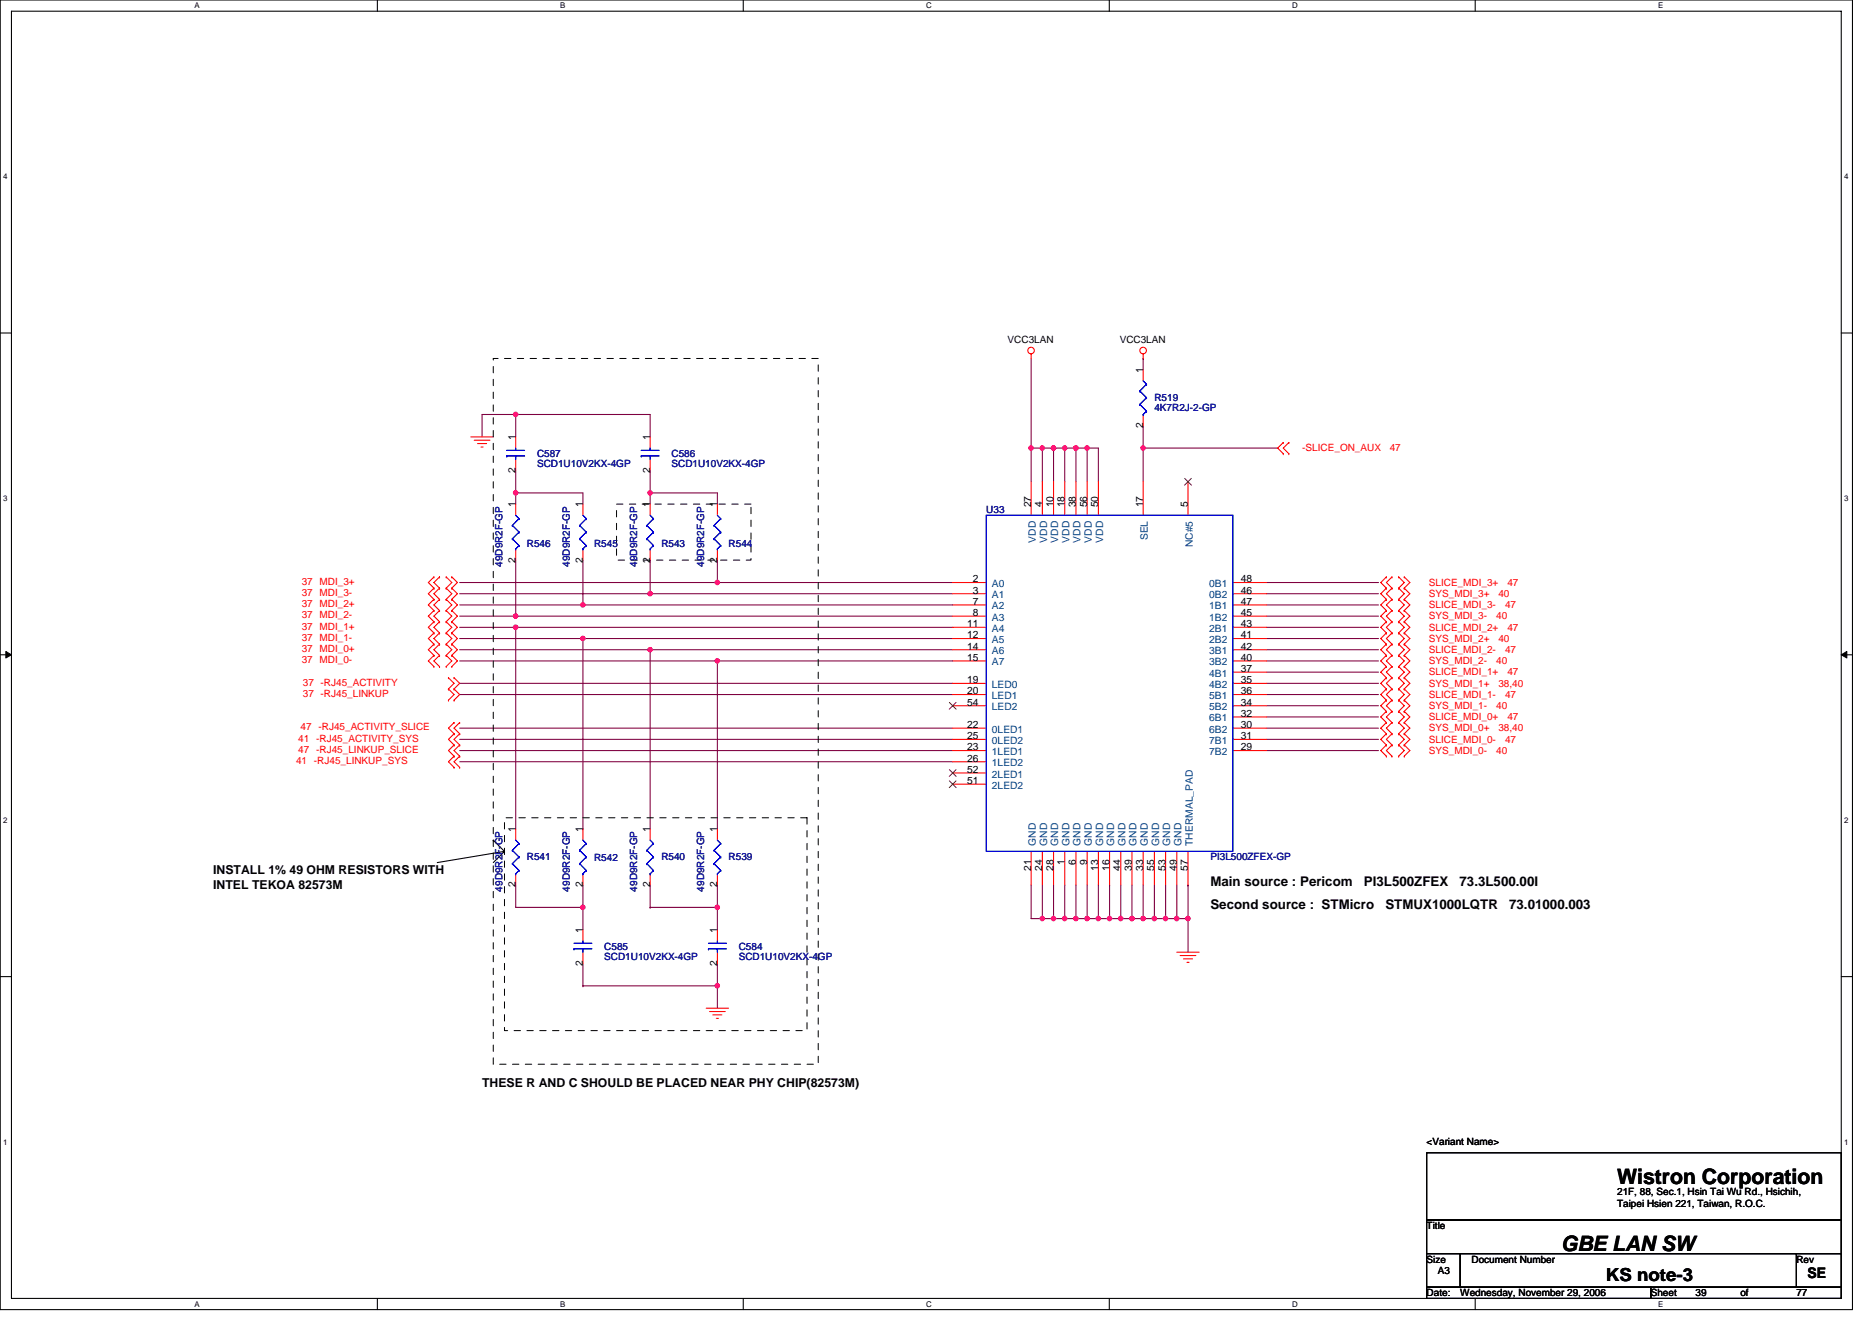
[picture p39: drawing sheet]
<svg xmlns="http://www.w3.org/2000/svg" width="297mm" height="210mm" viewBox="0 0 297 210" stroke-linecap="round" stroke-linejoin="round" font-family="sans-serif">
<defs><g id="words">
<g font-size="3.4">
<text x="256.6" y="187.9">Wistron Corporation</text>
<text x="247.7" y="198.5">GBE LAN SW</text>
</g>
<text font-size="2.8" x="254.8" y="203.4">KS note-3</text>
<text font-size="2.3" x="286.8" y="202.9">SE</text>
<g font-size="2.1">
<text x="192.1" y="140.7">Main source : Pericom</text>
<text x="216.4" y="140.7">PI3L500ZFEX</text>
<text x="231.6" y="140.7">73.3L500.00I</text>
<text x="192.1" y="144.2">Second source : STMicro</text>
<text x="219.8" y="144.2">STMUX1000LQTR</text>
<text x="239.5" y="144.2">73.01000.003</text>
</g>
<g font-size="1.9">
<text x="33.8" y="138.7">INSTALL 1% 49 OHM RESISTORS WITH</text>
<text x="33.8" y="141.1">INTEL TEKOA 82573M</text>
<text x="76.5" y="172.5">THESE R AND C SHOULD BE PLACED NEAR PHY CHIP(82573M)</text>
</g>
<g font-size="1.6">
<text x="159.9" y="54.4">VCC3LAN</text>
<text x="177.7" y="54.4">VCC3LAN</text>
<text x="181.4" y="59.2" transform="rotate(-90 181.4 59.2)">1</text>
<text x="81.8" y="69.9" transform="rotate(-90 81.8 69.9)">1</text>
<text x="103.1" y="69.9" transform="rotate(-90 103.1 69.9)">1</text>
<text x="181.4" y="67.9" transform="rotate(-90 181.4 67.9)">2</text>
<text x="81.8" y="75.1" transform="rotate(-90 81.8 75.1)">2</text>
<text x="103.1" y="75.1" transform="rotate(-90 103.1 75.1)">2</text>
<text x="81.8" y="80.5" transform="rotate(-90 81.8 80.5)">1</text>
<text x="92.5" y="80.5" transform="rotate(-90 92.5 80.5)">1</text>
<text x="103.1" y="80.5" transform="rotate(-90 103.1 80.5)">1</text>
<text x="113.8" y="80.5" transform="rotate(-90 113.8 80.5)">1</text>
<text x="163.6" y="80.5" transform="rotate(-90 163.6 80.5)">27</text>
<text x="165.4" y="80.5" transform="rotate(-90 165.4 80.5)">4</text>
<text x="167.1" y="80.5" transform="rotate(-90 167.1 80.5)">10</text>
<text x="168.9" y="80.5" transform="rotate(-90 168.9 80.5)">18</text>
<text x="170.7" y="80.5" transform="rotate(-90 170.7 80.5)">38</text>
<text x="172.5" y="80.5" transform="rotate(-90 172.5 80.5)">56</text>
<text x="174.3" y="80.5" transform="rotate(-90 174.3 80.5)">50</text>
<text x="181.4" y="80.5" transform="rotate(-90 181.4 80.5)">17</text>
<text x="188.5" y="80.5" transform="rotate(-90 188.5 80.5)">5</text>
<text x="81.8" y="89.3" transform="rotate(-90 81.8 89.3)">2</text>
<text x="92.5" y="89.3" transform="rotate(-90 92.5 89.3)">2</text>
<text x="103.1" y="89.3" transform="rotate(-90 103.1 89.3)">2</text>
<text x="113.8" y="89.3" transform="rotate(-90 113.8 89.3)">2</text>
<text x="154.4" y="92.4">2</text>
<text x="154.4" y="94.2">3</text>
<text x="154.4" y="96">7</text>
<text x="196.9" y="96">47</text>
<text x="196.9" y="92.4">48</text>
<text x="196.9" y="94.2">46</text>
<text x="153.5" y="99.5">11</text>
<text x="153.5" y="101.3">12</text>
<text x="154.4" y="97.8">8</text>
<text x="196.9" y="97.8">45</text>
<text x="196.9" y="99.5">43</text>
<text x="196.9" y="101.3">41</text>
<text x="153.5" y="103.1">14</text>
<text x="153.5" y="104.9">15</text>
<text x="196.9" y="103.1">42</text>
<text x="196.9" y="104.9">40</text>
<text x="196.9" y="106.7">37</text>
<text x="153.5" y="108.4">19</text>
<text x="153.5" y="110.2">20</text>
<text x="153.5" y="112">54</text>
<text x="196.9" y="110.2">36</text>
<text x="196.9" y="108.4">35</text>
<text x="196.9" y="112">34</text>
<text x="196.9" y="113.8">32</text>
<text x="153.5" y="115.5">22</text>
<text x="153.5" y="119.1">23</text>
<text x="153.5" y="117.3">25</text>
<text x="196.9" y="117.3">31</text>
<text x="196.9" y="115.5">30</text>
<text x="196.9" y="119.1">29</text>
<text x="153.5" y="120.9">26</text>
<text x="153.5" y="122.7">52</text>
<text x="153.5" y="124.4">51</text>
<text x="81.8" y="132.1" transform="rotate(-90 81.8 132.1)">1</text>
<text x="92.5" y="132.1" transform="rotate(-90 92.5 132.1)">1</text>
<text x="103.1" y="132.1" transform="rotate(-90 103.1 132.1)">1</text>
<text x="113.8" y="132.1" transform="rotate(-90 113.8 132.1)">1</text>
<text x="168.9" y="137.3" transform="rotate(-90 168.9 137.3)">1</text>
<text x="170.7" y="137.3" transform="rotate(-90 170.7 137.3)">6</text>
<text x="172.5" y="137.3" transform="rotate(-90 172.5 137.3)">9</text>
<text x="81.8" y="140.8" transform="rotate(-90 81.8 140.8)">2</text>
<text x="92.5" y="140.8" transform="rotate(-90 92.5 140.8)">2</text>
<text x="103.1" y="140.8" transform="rotate(-90 103.1 140.8)">2</text>
<text x="113.8" y="140.8" transform="rotate(-90 113.8 140.8)">2</text>
<text x="163.6" y="138.2" transform="rotate(-90 163.6 138.2)">21</text>
<text x="165.4" y="138.2" transform="rotate(-90 165.4 138.2)">24</text>
<text x="167.1" y="138.2" transform="rotate(-90 167.1 138.2)">28</text>
<text x="174.3" y="138.2" transform="rotate(-90 174.3 138.2)">13</text>
<text x="176" y="138.2" transform="rotate(-90 176 138.2)">16</text>
<text x="177.8" y="138.2" transform="rotate(-90 177.8 138.2)">44</text>
<text x="179.6" y="138.2" transform="rotate(-90 179.6 138.2)">39</text>
<text x="181.4" y="138.2" transform="rotate(-90 181.4 138.2)">33</text>
<text x="183.2" y="138.2" transform="rotate(-90 183.2 138.2)">55</text>
<text x="184.9" y="138.2" transform="rotate(-90 184.9 138.2)">53</text>
<text x="186.7" y="138.2" transform="rotate(-90 186.7 138.2)">49</text>
<text x="188.5" y="138.2" transform="rotate(-90 188.5 138.2)">57</text>
<text x="92.5" y="148.1" transform="rotate(-90 92.5 148.1)">1</text>
<text x="113.8" y="148.1" transform="rotate(-90 113.8 148.1)">1</text>
<text x="92.5" y="153.3" transform="rotate(-90 92.5 153.3)">2</text>
<text x="113.8" y="153.3" transform="rotate(-90 113.8 153.3)">2</text>
<text x="226.4" y="181.7">&lt;Variant Name&gt;</text>
<text x="256.6" y="189.7">21F, 88, Sec.1, Hsin Tai Wu Rd., Hsichih,</text>
<text x="256.6" y="191.5">Taipei Hsien 221, Taiwan, R.O.C.</text>
<text x="226.4" y="195.1">Title</text>
<text x="226.4" y="200.4">Size</text>
<text x="228.2" y="202.2">A3</text>
<text x="233.5" y="200.4">Document Number</text>
<text x="285" y="200.4">Rev</text>
<text x="226.4" y="205.7">Date:</text>
<text x="231.7" y="205.7">Wednesday, November 29, 2006</text>
<text x="261.9" y="205.7">Sheet</text>
<text x="269" y="205.7">39</text>
<text x="276.2" y="205.7">of</text>
<text x="285" y="205.7">77</text>
</g>
<g font-size="1.6" fill="#000080">
<text x="183.2" y="63.6">R519</text>
<text x="183.2" y="65.3">4K7R2J-2-GP</text>
<text x="85.2" y="72.5">C587</text>
<text x="85.2" y="74.1">SCD1U10V2KX-4GP</text>
<text x="106.5" y="72.5">C586</text>
<text x="106.5" y="74.1">SCD1U10V2KX-4GP</text>
<text x="156.5" y="81.4">U33</text>
<text x="79.8" y="90" transform="rotate(-90 79.8 90)">49D9R2F-GP</text>
<text x="83.6" y="86.8">R546</text>
<text x="90.4" y="90" transform="rotate(-90 90.4 90)">49D9R2F-GP</text>
<text x="94.3" y="86.8">R545</text>
<text x="101.1" y="90" transform="rotate(-90 101.1 90)">49D9R2F-GP</text>
<text x="104.9" y="86.8">R543</text>
<text x="111.8" y="90" transform="rotate(-90 111.8 90)">49D9R2F-GP</text>
<text x="115.6" y="86.8">R544</text>
<text x="83.6" y="136.5">R541</text>
<text x="94.3" y="136.7">R542</text>
<text x="104.9" y="136.5">R540</text>
<text x="115.6" y="136.5">R539</text>
<text x="192.1" y="136.5">PI3L500ZFEX-GP</text>
<text x="79.8" y="141.5" transform="rotate(-90 79.8 141.5)">49D9R2F-GP</text>
<text x="90.4" y="141.5" transform="rotate(-90 90.4 141.5)">49D9R2F-GP</text>
<text x="101.1" y="141.5" transform="rotate(-90 101.1 141.5)">49D9R2F-GP</text>
<text x="111.8" y="141.5" transform="rotate(-90 111.8 141.5)">49D9R2F-GP</text>
<text x="95.9" y="150.8">C585</text>
<text x="95.9" y="152.4">SCD1U10V2KX-4GP</text>
<text x="117.2" y="150.8">C584</text>
<text x="117.2" y="152.4">SCD1U10V2KX-4GP</text>
</g>
<g font-size="1.6" fill="#f00">
<text x="206.6" y="71.6">-SLICE_ON_AUX</text>
<text x="220.5" y="71.6">47</text>
<text x="47.9" y="92.8">37 MDI_3+</text>
<text x="47.9" y="94.6">37 MDI_3-</text>
<text x="226.7" y="94.8">SYS_MDI_3+</text>
<text x="226.7" y="93">SLICE_MDI_3+</text>
<text x="237.8" y="94.8">40</text>
<text x="239.2" y="93">47</text>
<text x="47.9" y="99.9">37 MDI_1+</text>
<text x="47.9" y="101.7">37 MDI_1-</text>
<text x="47.9" y="96.4">37 MDI_2+</text>
<text x="47.9" y="98.1">37 MDI_2-</text>
<text x="226.7" y="98.3">SYS_MDI_3-</text>
<text x="226.7" y="96.5">SLICE_MDI_3-</text>
<text x="226.7" y="100.1">SLICE_MDI_2+</text>
<text x="226.7" y="101.9">SYS_MDI_2+</text>
<text x="237.4" y="98.3">40</text>
<text x="237.8" y="101.9">40</text>
<text x="238.8" y="96.5">47</text>
<text x="239.2" y="100.1">47</text>
<text x="47.9" y="103.5">37 MDI_0+</text>
<text x="47.9" y="105.3">37 MDI_0-</text>
<text x="226.7" y="105.4">SYS_MDI_2-</text>
<text x="226.7" y="103.7">SLICE_MDI_2-</text>
<text x="226.7" y="107.2">SLICE_MDI_1+</text>
<text x="237.4" y="105.4">40</text>
<text x="238.8" y="103.7">47</text>
<text x="239.2" y="107.2">47</text>
<text x="48" y="108.8">37 -RJ45_ACTIVITY</text>
<text x="48" y="110.6">37 -RJ45_LINKUP</text>
<text x="226.7" y="109">SYS_MDI_1+</text>
<text x="226.7" y="112.5">SYS_MDI_1-</text>
<text x="226.7" y="110.8">SLICE_MDI_1-</text>
<text x="237.4" y="112.5">40</text>
<text x="237.8" y="109">38,40</text>
<text x="238.8" y="110.8">47</text>
<text x="47.3" y="119.5">47 -RJ45_LINKUP_SLICE</text>
<text x="47.3" y="117.7">41 -RJ45_ACTIVITY_SYS</text>
<text x="47.7" y="115.9">47 -RJ45_ACTIVITY_SLICE</text>
<text x="226.7" y="114.3">SLICE_MDI_0+</text>
<text x="226.7" y="117.9">SLICE_MDI_0-</text>
<text x="226.7" y="116.1">SYS_MDI_0+</text>
<text x="226.7" y="119.7">SYS_MDI_0-</text>
<text x="237.4" y="119.7">40</text>
<text x="237.8" y="116.1">38,40</text>
<text x="238.8" y="117.9">47</text>
<text x="239.2" y="114.3">47</text>
<text x="47" y="121.3">41 -RJ45_LINKUP_SYS</text>
</g>
<g font-size="1.6" fill="#004080">
<text x="164.4" y="86.1" transform="rotate(-90 164.4 86.1)">VDD</text>
<text x="166.1" y="86.1" transform="rotate(-90 166.1 86.1)">VDD</text>
<text x="167.9" y="86.1" transform="rotate(-90 167.9 86.1)">VDD</text>
<text x="169.7" y="86.1" transform="rotate(-90 169.7 86.1)">VDD</text>
<text x="171.5" y="86.1" transform="rotate(-90 171.5 86.1)">VDD</text>
<text x="173.2" y="86.1" transform="rotate(-90 173.2 86.1)">VDD</text>
<text x="175" y="86.1" transform="rotate(-90 175 86.1)">VDD</text>
<text x="182.1" y="85.7" transform="rotate(-90 182.1 85.7)">SEL</text>
<text x="189.2" y="86.9" transform="rotate(-90 189.2 86.9)">NC#5</text>
<text x="157.4" y="93.2">A0</text>
<text x="157.4" y="95">A1</text>
<text x="191.9" y="93.2">0B1</text>
<text x="191.9" y="95">0B2</text>
<text x="157.4" y="96.7">A2</text>
<text x="157.4" y="98.5">A3</text>
<text x="157.4" y="100.3">A4</text>
<text x="191.9" y="96.7">1B1</text>
<text x="191.9" y="98.5">1B2</text>
<text x="191.9" y="100.3">2B1</text>
<text x="157.4" y="102.1">A5</text>
<text x="157.4" y="103.8">A6</text>
<text x="157.4" y="105.6">A7</text>
<text x="191.9" y="103.8">3B1</text>
<text x="191.9" y="102.1">2B2</text>
<text x="191.9" y="105.6">3B2</text>
<text x="191.9" y="107.4">4B1</text>
<text x="157.4" y="109.2">LED0</text>
<text x="157.4" y="111">LED1</text>
<text x="157.4" y="112.7">LED2</text>
<text x="191.9" y="111">5B1</text>
<text x="191.9" y="109.2">4B2</text>
<text x="191.9" y="112.7">5B2</text>
<text x="157.4" y="116.3">0LED1</text>
<text x="157.4" y="119.8">1LED1</text>
<text x="157.4" y="118.1">0LED2</text>
<text x="191.9" y="114.5">6B1</text>
<text x="191.9" y="118.1">7B1</text>
<text x="191.9" y="116.3">6B2</text>
<text x="191.9" y="119.8">7B2</text>
<text x="157.4" y="121.6">1LED2</text>
<text x="157.4" y="123.4">2LED1</text>
<text x="157.4" y="125.2">2LED2</text>
<text x="164.4" y="134.2" transform="rotate(-90 164.4 134.2)">GND</text>
<text x="166.1" y="134.2" transform="rotate(-90 166.1 134.2)">GND</text>
<text x="167.9" y="134.2" transform="rotate(-90 167.9 134.2)">GND</text>
<text x="169.7" y="134.2" transform="rotate(-90 169.7 134.2)">GND</text>
<text x="171.5" y="134.2" transform="rotate(-90 171.5 134.2)">GND</text>
<text x="173.2" y="134.2" transform="rotate(-90 173.2 134.2)">GND</text>
<text x="175" y="134.2" transform="rotate(-90 175 134.2)">GND</text>
<text x="176.8" y="134.2" transform="rotate(-90 176.8 134.2)">GND</text>
<text x="178.6" y="134.2" transform="rotate(-90 178.6 134.2)">GND</text>
<text x="180.4" y="134.2" transform="rotate(-90 180.4 134.2)">GND</text>
<text x="182.1" y="134.2" transform="rotate(-90 182.1 134.2)">GND</text>
<text x="183.9" y="134.2" transform="rotate(-90 183.9 134.2)">GND</text>
<text x="185.7" y="134.2" transform="rotate(-90 185.7 134.2)">GND</text>
<text x="187.5" y="134.2" transform="rotate(-90 187.5 134.2)">GND</text>
<text x="189.2" y="134.2" transform="rotate(-90 189.2 134.2)">THERMAL_PAD</text>
</g>
<g font-size="1.3">
<text x="30.8" y="1.3">A</text>
<text x="88.9" y="1.3">B</text>
<text x="147" y="1.3">C</text>
<text x="205" y="1.3">D</text>
<text x="263.1" y="1.3">E</text>
<text x=".5" y="28.4">4</text>
<text x="292.6" y="28.4">4</text>
<text x=".5" y="79.5">3</text>
<text x="292.6" y="79.5">3</text>
<text x=".5" y="130.6">2</text>
<text x="292.6" y="130.6">2</text>
<text x=".5" y="181.7">1</text>
<text x="292.6" y="181.7">1</text>
<text x="30.8" y="207.4">A</text>
<text x="88.9" y="207.4">B</text>
<text x="147" y="207.4">C</text>
<text x="205" y="207.4">D</text>
<text x="263.1" y="207.4">E</text>
</g>
</g></defs>
<path d="M0 0h293.9v207.9h-293.9zM1.8 1.8h290.4v204.3h-290.4z" fill="none" stroke="#000" stroke-width=".17"/>
<g fill="#fff">
<path d="M30.8 .2h.9v1.4h-.9z"/>
<path d="M30.8 206.3h.9v1.4h-.9z"/>
</g>
<path d="M59.9 0v1.8M59.9 206.1v1.8" fill="none" stroke="#000" stroke-width=".17"/>
<g fill="#fff">
<path d="M88.9 .2h.8v1.4h-.8z"/>
<path d="M88.9 206.3h.8v1.4h-.8z"/>
</g>
<path d="M117.9 0v1.8M117.9 206.1v1.8" fill="none" stroke="#000" stroke-width=".17"/>
<g fill="#fff">
<path d="M147 .2h.9v1.4h-.9z"/>
<path d="M147 206.3h.9v1.4h-.9z"/>
</g>
<path d="M176 0v1.8M176 206.1v1.8" fill="none" stroke="#000" stroke-width=".17"/>
<g fill="#fff">
<path d="M205 .2h.9v1.4h-.9z"/>
<path d="M205 206.3h.9v1.4h-.9z"/>
</g>
<path d="M234.1 0v1.8M234.1 206.1v1.8" fill="none" stroke="#000" stroke-width=".17"/>
<g fill="#fff">
<path d="M263.1 .2h.8v1.4h-.8z"/>
<path d="M263.1 206.3h.8v1.4h-.8z"/>
<path d="M.5 27.3h.7v1.4h-.7z"/>
<path d="M292.6 27.3h.7v1.4h-.7z"/>
<path d="M.5 78.4h.7v1.4h-.7z"/>
<path d="M292.6 78.4h.7v1.4h-.7z"/>
</g>
<path d="M0 52.9h1.8M292.2 52.9h1.7" fill="none" stroke="#000" stroke-width=".17"/>
<g fill="#fff">
<path d="M.5 129.5h.7v1.4h-.7z"/>
<path d="M292.6 129.5h.7v1.4h-.7z"/>
</g>
<path d="M0 103.9h1.8M292.2 103.9h1.7" fill="none" stroke="#000" stroke-width=".17"/>
<path d="M.9 103.4l.9 .5-.9 .5zM292.2 103.9l.8-.5v1z" fill="#000" stroke="#000" stroke-width=".16"/>
<g fill="#fff">
<path d="M.5 180.5h.7v1.4h-.7z"/>
<path d="M292.6 180.5h.7v1.4h-.7z"/>
</g>
<g fill="none" stroke="#000" stroke-width=".17">
<path d="M78.3 133.3h.1M78.3 133.3l1.7 1.8M80 135.1h.1M80 135.1l-10.6 1.8M80 135.1l-1.7 1.8M0 155h1.8M292.2 155h1.7M226.4 199h5.3v5.3h-5.3zM226.4 183h65.8v10.6h-65.8zM226.4 193.6h65.8v5.4h-65.8zM231.7 199h53.3v5.3h-53.3zM285 199h7.2v5.3h-7.2z"/>
<path d="M226.4 204.3h35.5v1.8h-35.5zM261.9 204.3h30.3v1.8h-30.3z"/>
</g>
<g fill="none" stroke="#800040" stroke-width=".17">
<path d="M163.6 56.9v14.2M181.4 56.9h.1M181.4 56.9v1.8M76.5 69.3v-3.5h5.3v3.5M81.8 78.2h10.7v1.8M81.8 65.8h.1M81.8 74.7v3.5M81.8 78.2h.1M81.8 65.8h21.4v3.5M81.8 78.2v1.8M103.2 78.2v1.8M103.2 74.7v3.5"/>
<path d="M103.2 78.2h.1M103.2 78.2h10.6v1.8M163.6 71.1h.1M163.6 71.1v5.4M163.6 71.1h8.9M165.4 71.1h.1M165.4 71.1v5.4M167.2 71.1h.1M167.2 71.1v5.4M168.9 71.1v5.4M168.9 71.1h.1M170.7 71.1h.1"/>
<path d="M170.7 71.1v5.4M172.5 71.1h1.8v5.4M172.5 71.1v5.4M181.4 67.6v3.5M181.4 71.1h.1M181.4 71.1v5.4M181.4 71.1h21.3M72.9 97.8h8.9M72.9 96h19.6M72.9 94.2h30.3M72.9 92.5h40.9M72.9 99.6h8.9"/>
<path d="M81.8 97.8h.1M81.8 99.6h.1M81.8 88.9v8.9M81.8 99.6v32M81.8 97.8h69.4M81.8 99.6h69.4M92.5 96h.1M92.5 88.9v7.1M92.5 96h58.7M103.2 94.2h.1M103.2 88.9v5.3M103.2 94.2h48"/>
<path d="M113.8 92.5h.1M113.8 88.9v3.6M113.8 92.5h37.4M201 94.2h17.7M201 97.8h17.7M201 92.5h17.7M201 96h17.7M201 99.6h17.7M72.9 115.6h78.3M72.9 119.1h78.3M72.9 110.2h78.3M72.9 108.5h78.3"/>
<path d="M72.9 103.1h30.3M72.9 104.9h40.9M72.9 117.3h78.3M72.9 101.3h19.6M92.5 101.3h58.7M92.5 101.3v30.3M103.2 103.1h48M103.2 103.1h.1M103.2 103.1v28.5M113.8 104.9h37.4M113.8 104.9h.1M113.8 104.9v26.7"/>
<path d="M201 101.3h17.7M201 104.9h17.7M201 103.1h17.7M201 106.7h17.7M201 108.5h17.7M201 112h17.7M201 110.2h17.7M201 113.8h17.7M201 117.3h17.7M201 115.6h17.7M201 119.1h17.7M72.9 120.9h78.3"/>
<path d="M92.5 131.6h.1M81.8 140.5v3.5h10.7M92.5 152.9v3.6M92.5 144h.1M92.5 156.5h.1M92.5 140.5v3.5M92.5 144v3.6M92.5 156.5h21.3M103.2 140.5v3.5M103.2 144h.1M103.2 144h10.6M113.8 156.5v3.5"/>
<path d="M113.8 144v3.6M113.8 140.5v3.5M113.8 152.9v3.6M163.6 140.5v5.3h1.8M165.4 140.5v5.3M165.4 145.8h.1M165.4 145.8h10.7M167.2 140.5v5.3M167.2 145.8h.1M168.9 145.8h.1M168.9 140.5v5.3M170.7 140.5v5.3"/>
<path d="M170.7 145.8h.1M172.5 140.5v5.3M172.5 145.8h.1M174.3 145.8h.1M174.3 140.5v5.3M176.1 140.5h.1M176.1 145.8h1.7M176.1 140.5v5.3M177.8 140.5v5.3M177.8 145.8h.1M177.8 145.8h10.7M179.6 140.5v5.3"/>
<path d="M179.6 145.8h.1M181.4 145.8h.1M181.4 140.5v5.3M183.2 145.8h.1M183.2 140.5v5.3M185 140.5v5.3M185 145.8h.1M186.7 145.8h.1M186.7 140.5v5.3M188.5 140.5h.1M188.5 145.8v5.3M188.5 140.5v5.3"/>
</g>
<g fill="#f0f" stroke="#f0f" stroke-width=".17">
<circle cx="176" cy="145.8" r=".35"/>
<circle cx="163.6" cy="71.1" r=".35"/>
<circle cx="172.5" cy="71.1" r=".35"/>
<circle cx="170.7" cy="71.1" r=".35"/>
<circle cx="165.4" cy="71.1" r=".35"/>
<circle cx="168.9" cy="71.1" r=".35"/>
<circle cx="167.2" cy="71.1" r=".35"/>
<circle cx="113.8" cy="92.4" r=".35"/>
<circle cx="103.2" cy="94.2" r=".35"/>
<circle cx="181.4" cy="71.1" r=".35"/>
<circle cx="172.5" cy="145.8" r=".35"/>
<circle cx="186.7" cy="145.8" r=".35"/>
<circle cx="188.5" cy="145.8" r=".35"/>
<circle cx="181.4" cy="145.8" r=".35"/>
<circle cx="183.2" cy="145.8" r=".35"/>
<circle cx="165.4" cy="145.8" r=".35"/>
<circle cx="92.5" cy="96" r=".35"/>
<circle cx="81.8" cy="97.8" r=".35"/>
<circle cx="81.8" cy="99.6" r=".35"/>
<circle cx="184.9" cy="145.8" r=".35"/>
<circle cx="168.9" cy="145.8" r=".35"/>
<circle cx="174.3" cy="145.8" r=".35"/>
<circle cx="179.6" cy="145.8" r=".35"/>
<circle cx="177.8" cy="145.8" r=".35"/>
<circle cx="167.2" cy="145.8" r=".35"/>
<circle cx="170.7" cy="145.8" r=".35"/>
<circle cx="92.5" cy="144" r=".35"/>
<circle cx="113.8" cy="156.5" r=".35"/>
<circle cx="103.2" cy="103.1" r=".35"/>
<circle cx="113.8" cy="104.9" r=".35"/>
<circle cx="113.8" cy="144" r=".35"/>
<circle cx="81.8" cy="65.8" r=".35"/>
<circle cx="103.2" cy="78.2" r=".35"/>
<circle cx="81.8" cy="78.2" r=".35"/>
<circle cx="92.5" cy="101.3" r=".35"/>
</g>
<g fill="none" stroke="#f00" stroke-width=".17">
<path d="M163.6 56.2v.7M181.4 56.2v.7M181.4 58.7v1.8M74.7 69.3h3.6M75.2 69.9h2.5M75.8 70.4h1.4M76.3 71h.4M81.8 69.3v1.8M81.8 72.9v1.8M103.2 69.3v1.8M103.2 72.9v1.8M163.6 76.5v5.3"/>
<path d="M165.4 76.5v5.3M167.2 76.5v5.3M168.9 76.5v5.3M170.7 76.5v5.3M172.5 76.5v5.3M174.3 76.5v5.3M181.4 65.8v1.8M181.4 76.5v5.3M188.5 76.5v5.3M203.6 70.2h.1M203.6 72h.1M203.6 70.2l-.9 .9 .9 .9"/>
<path d="M204.5 72h.1M204.5 70.2h.1M204.5 70.2l-.9 .9 .9 .9M68.9 98.7h.1M68.9 95.1h.1M68.9 96.9h.1M68.9 91.6h.1M68.9 93.3h.1M68.9 98.7l-.9 .9 .9 .9M68.9 95.1l-.9 .9 .9 .9M68.9 96.9l-.9 .9 .9 .9M68.9 91.6l-.9 .9 .9 .8"/>
<path d="M68.9 93.3l-.9 .9 .9 .9M69.7 98.7h.1M69.7 96.9h.1M69.7 95.1h.1M69.7 93.3h.1M69.7 91.6h.1M69.7 98.7l-.8 .9 .8 .9M69.7 95.1l-.8 .9 .8 .9M69.7 96.9l-.8 .9 .8 .9M69.7 91.6l-.8 .9 .8 .8M69.7 93.3l-.8 .9 .8 .9M70.8 98.7h.1"/>
<path d="M70.8 95.1h.1M70.8 96.9h.1M70.8 91.6h.1M70.8 93.3h.1M70.8 98.7l.9 .9-.9 .9M70.8 95.1l.9 .9-.9 .9M70.8 96.9l.9 .9-.9 .9M70.8 91.6l.9 .9-.9 .8M70.8 93.3l.9 .9-.9 .9M71.7 98.7h.1M71.7 95.1h.1M71.7 96.9h.1"/>
<path d="M71.7 91.6h.1M71.7 93.3h.1M71.7 98.7l.9 .9-.9 .9M71.7 95.1l.9 .9-.9 .9M71.7 96.9l.9 .9-.9 .9M71.7 91.6l.9 .9-.9 .8M71.7 93.3l.9 .9-.9 .9M81.8 80v1.8M81.8 87.1v1.8M92.5 80v1.8M92.5 87.1v1.8M103.2 80v1.8"/>
<path d="M103.2 87.1v1.8M113.8 80v1.8M113.8 87.1v1.8M151.2 96h5.3M151.2 97.8h5.3M151.2 99.6h5.3M151.2 92.5h5.3M151.2 94.2h5.3M195.6 96h5.4M195.6 97.8h5.4M195.6 99.6h5.4M195.6 92.5h5.4"/>
<path d="M195.6 94.2h5.4M220 95.1h.1M220 93.3h.1M220 98.7h.1M220 96.9h.1M220 91.6h.1M220 93.3l-.9 .9 .9 .9M220 96.9l-.9 .9 .9 .9M220 91.6l-.9 .9 .9 .8M220 95.1l-.9 .9 .9 .9M220 98.7l-.9 .9 .9 .9M220.9 95.1h.1"/>
<path d="M220.9 93.3h.1M220.9 98.7h.1M220.9 96.9h.1M220.9 91.6h.1M220.9 93.3l-.9 .9 .9 .9M220.9 96.9l-.9 .9 .9 .9M220.9 91.6l-.9 .9 .9 .8M220.9 95.1l-.9 .9 .9 .9M220.9 98.7l-.9 .9 .9 .9M221.9 93.3h.1M221.9 95.1h.1M221.9 96.9h.1"/>
<path d="M221.9 98.7h.1M221.9 91.6h.1M221.9 93.3l.9 .9-.9 .9M221.9 96.9l.9 .9-.9 .9M221.9 91.6l.9 .9-.9 .8M221.9 95.1l.9 .9-.9 .9M221.9 98.7l.9 .9-.9 .9M222.8 95.1h.1M222.8 93.3h.1M222.8 98.7h.1M222.8 96.9h.1M222.8 91.6h.1"/>
<path d="M222.8 93.3l.9 .9-.9 .9M222.8 96.9l.9 .9-.9 .9M222.8 91.6l.9 .9-.9 .8M222.8 95.1l.9 .9-.9 .9M222.8 98.7l.9 .9-.9 .9M68.9 102.2h.1M68.9 104h.1M68.9 105.8h.1M68.9 100.5h.1M68.9 102.2l-.9 .9 .9 .9M68.9 104l-.9 .9 .9 .9M68.9 100.5l-.9 .8 .9 .9"/>
<path d="M69.7 104h.1M69.7 102.2h.1M69.7 105.8h.1M69.7 100.5h.1M69.7 102.2l-.8 .9 .8 .9M69.7 104l-.8 .9 .8 .9M69.7 100.5l-.8 .8 .8 .9M70.8 102.2h.1M70.8 104h.1M70.8 105.8h.1M70.8 100.5h.1M70.8 102.2l.9 .9-.9 .9"/>
<path d="M70.8 104l.9 .9-.9 .9M70.8 100.5l.9 .8-.9 .9M71.2 107.6h.1M71.2 109.3h.1M71.2 111.1h.1M71.2 107.6l.8 .9-.8 .8M71.2 109.3l.8 .9-.8 .9M71.7 102.2h.1M71.7 104h.1M71.7 105.8h.1M71.7 100.5h.1M71.7 102.2l.9 .9-.9 .9"/>
<path d="M71.7 104l.9 .9-.9 .9M71.7 100.5l.9 .8-.9 .9M72 114.7h.1M72 116.5h.1M72 118.2h.1M72 109.3h.1M72 107.6h.1M72 111.1h.1M72 114.7l-.8 .9 .8 .9M72 118.2l-.8 .9 .8 .9M72 107.6l.9 .9-.9 .8M72 109.3l.9 .9-.9 .9"/>
<path d="M72 116.5l-.8 .8 .8 .9M72.9 114.7h.1M72.9 116.5h.1M72.9 118.2h.1M72.9 114.7l-.9 .9 .9 .9M72.9 118.2l-.9 .9 .9 .9M72.9 116.5l-.9 .8 .9 .9M151.2 115.6h5.3M151.2 119.1h5.3M151.2 117.3h5.3M151.2 103.1h5.3M151.2 101.3h5.3"/>
<path d="M151.2 104.9h5.3M151.2 110.2h5.3M151.2 108.5h5.3M151.2 112h5.3M195.6 115.6h5.4M195.6 119.1h5.4M195.6 117.3h5.4M195.6 103.1h5.4M195.6 101.3h5.4M195.6 104.9h5.4M195.6 106.7h5.4M195.6 110.2h5.4"/>
<path d="M195.6 108.5h5.4M195.6 112h5.4M195.6 113.8h5.4M220 100.5h.1M220 102.2h.1M220 105.8h.1M220 104h.1M220 107.6h.1M220 109.3h.1M220 112.9h.1M220 111.1h.1M220 114.7h.1"/>
<path d="M220 118.2h.1M220 116.5h.1M220 100.5l-.9 .8 .9 .9M220 104l-.9 .9 .9 .9M220 102.2l-.9 .9 .9 .9M220 105.8l-.9 .9 .9 .9M220 107.6l-.9 .9 .9 .8M220 111.1l-.9 .9 .9 .9M220 109.3l-.9 .9 .9 .9M220 112.9l-.9 .9 .9 .9M220 116.5l-.9 .8 .9 .9M220 114.7l-.9 .9 .9 .9"/>
<path d="M220 118.2l-.9 .9 .9 .9M220.9 100.5h.1M220.9 102.2h.1M220.9 105.8h.1M220.9 104h.1M220.9 107.6h.1M220.9 109.3h.1M220.9 112.9h.1M220.9 111.1h.1M220.9 114.7h.1M220.9 118.2h.1M220.9 116.5h.1"/>
<path d="M220.9 100.5l-.9 .8 .9 .9M220.9 104l-.9 .9 .9 .9M220.9 102.2l-.9 .9 .9 .9M220.9 105.8l-.9 .9 .9 .9M220.9 107.6l-.9 .9 .9 .8M220.9 111.1l-.9 .9 .9 .9M220.9 109.3l-.9 .9 .9 .9M220.9 112.9l-.9 .9 .9 .9M220.9 116.5l-.9 .8 .9 .9M220.9 114.7l-.9 .9 .9 .9M220.9 118.2l-.9 .9 .9 .9M221.9 100.5h.1"/>
<path d="M221.9 102.2h.1M221.9 104h.1M221.9 105.8h.1M221.9 107.6h.1M221.9 109.3h.1M221.9 111.1h.1M221.9 112.9h.1M221.9 114.7h.1M221.9 116.5h.1M221.9 118.2h.1M221.9 100.5l.9 .8-.9 .9M221.9 104l.9 .9-.9 .9"/>
<path d="M221.9 102.2l.9 .9-.9 .9M221.9 105.8l.9 .9-.9 .9M221.9 107.6l.9 .9-.9 .8M221.9 111.1l.9 .9-.9 .9M221.9 109.3l.9 .9-.9 .9M221.9 112.9l.9 .9-.9 .9M221.9 116.5l.9 .8-.9 .9M221.9 114.7l.9 .9-.9 .9M221.9 118.2l.9 .9-.9 .9M222.8 100.5h.1M222.8 102.2h.1M222.8 105.8h.1"/>
<path d="M222.8 104h.1M222.8 107.6h.1M222.8 109.3h.1M222.8 112.9h.1M222.8 111.1h.1M222.8 114.7h.1M222.8 118.2h.1M222.8 116.5h.1M222.8 100.5l.9 .8-.9 .9M222.8 104l.9 .9-.9 .9M222.8 102.2l.9 .9-.9 .9M222.8 105.8l.9 .9-.9 .9"/>
<path d="M222.8 107.6l.9 .9-.9 .8M222.8 111.1l.9 .9-.9 .9M222.8 109.3l.9 .9-.9 .9M222.8 112.9l.9 .9-.9 .9M222.8 116.5l.9 .8-.9 .9M222.8 114.7l.9 .9-.9 .9M222.8 118.2l.9 .9-.9 .9M72 120h.1M72 121.8h.1M72 120l-.8 .9 .8 .9M72.9 120h.1M72.9 121.8h.1"/>
<path d="M72.9 120l-.9 .9 .9 .9M81.8 131.6v1.7M81.8 138.7v1.8M92.5 131.6v1.7M92.5 138.7v1.8M103.2 131.6v1.7M103.2 138.7v1.8M113.8 131.6v1.7M113.8 138.7v1.8M151.2 120.9h5.3M151.2 122.7h5.3M151.2 124.5h5.3"/>
<path d="M163.6 135.1v5.4M165.4 135.1v5.4M167.2 135.1v5.4M168.9 135.1v5.4M170.7 135.1v5.4M172.5 135.1v5.4M174.3 135.1v5.4M176.1 135.1v5.4M177.8 135.1v5.4M179.6 135.1v5.4M181.4 135.1v5.4M183.2 135.1v5.4"/>
<path d="M185 135.1v5.4M186.7 135.1v5.4M188.5 135.1v5.4M220 120h.1M220.9 120h.1M221.9 120h.1M222.8 120h.1M92.5 147.6v1.8M92.5 151.1v1.8M113.8 147.6v1.8M113.8 151.1v1.8M186.7 151.1h3.6"/>
<path d="M187.3 151.7h2.5M187.8 152.2h1.4M188.3 152.7h.4M112.1 160h3.5M112.6 160.5h2.5M113.1 161.1h1.5M113.7 161.6h.3"/>
<circle cx="163.6" cy="55.6" r=".52"/>
<circle cx="181.4" cy="55.6" r=".52"/>
</g>
<path d="M78.3 56.9h51.5v112h-51.5zM97.8 80h21.4v8.9h-21.4zM80 129.8h48.1v33.8h-48.1z" fill="none" stroke="#000" stroke-width=".16" stroke-dasharray="1 1 1 1 1 1 1 1"/>
<g fill="none" stroke="#00f" stroke-width=".17">
<path d="M80.4 71.5h2.8M80.4 72.4h.1M80.4 72.4h2.8M81.8 71.1v.4M81.8 72.4v.5M101.7 71.5h2.9M101.7 72.4h.1M101.7 72.4h2.9M103.2 71.1v.4M103.2 72.4v.5M180.9 62.1h.1M180.9 64.2h.1"/>
<path d="M180.9 62.1l1 1M180.9 64.2l1 1.1M181.4 65.8h.1M181.4 60.5l.5 .5M181.9 61h.1M181.9 63.1h.1M181.9 65.3h.1M181.9 61l-1 1.1M181.9 63.1l-1 1.1M181.9 65.3l-.5 .5M81.3 83.4h.1M81.3 85.5h.1"/>
<path d="M81.3 83.4l1.1 1.1M81.3 85.5l1.1 1.1M81.8 87.1h.1M81.8 81.8l.6 .5M82.4 82.3h.1M82.4 84.5h.1M82.4 86.6h.1M82.4 82.3l-1.1 1.1M82.4 84.5l-1.1 1M82.4 86.6l-.6 .5M92 83.4h.1M92 85.5h.1"/>
<path d="M92 83.4l1 1.1M92 85.5l1 1.1M92.5 87.1h.1M92.5 81.8l.5 .5M93 82.3h.1M93 84.5h.1M93 86.6h.1M93 82.3l-1 1.1M93 84.5l-1 1M93 86.6l-.5 .5M102.6 83.4h.1M102.6 85.5h.1"/>
<path d="M102.6 83.4l1.1 1.1M102.6 85.5l1.1 1.1M103.2 87.1h.1M103.2 81.8l.5 .5M103.7 82.3h.1M103.7 84.5h.1M103.7 86.6h.1M103.7 82.3l-1.1 1.1M103.7 84.5l-1.1 1M103.7 86.6l-.5 .5M113.3 83.4h.1M113.3 85.5h.1"/>
<path d="M113.3 83.4l1.1 1.1M113.3 85.5l1.1 1.1M113.8 87.1h.1M113.8 81.8l.6 .5M114.4 82.3h.1M114.4 84.5h.1M114.4 86.6h.1M114.4 82.3l-1.1 1.1M114.4 84.5l-1.1 1M114.4 86.6l-.6 .5M156.5 81.8h39.1v53.3h-39.1zM81.3 135h.1"/>
<path d="M81.3 137.1h.1M81.3 135l1.1 1M81.3 137.1l1.1 1.1M81.8 138.7h.1M81.8 133.3l.6 .6M82.4 133.9h.1M82.4 136h.1M82.4 138.2h.1M82.4 133.9l-1.1 1.1M82.4 136l-1.1 1.1M82.4 138.2l-.6 .5M92 135h.1"/>
<path d="M92 137.1h.1M92 135l1 1M92 137.1l1 1.1M92.5 138.7h.1M92.5 133.3l.5 .6M93 133.9h.1M93 136h.1M93 138.2h.1M93 133.9l-1 1.1M93 136l-1 1.1M93 138.2l-.5 .5M102.6 135h.1"/>
<path d="M102.6 137.1h.1M102.6 135l1.1 1M102.6 137.1l1.1 1.1M103.2 138.7h.1M103.2 133.3l.5 .6M103.7 133.9h.1M103.7 136h.1M103.7 138.2h.1M103.7 133.9l-1.1 1.1M103.7 136l-1.1 1.1M103.7 138.2l-.5 .5M113.3 135h.1"/>
<path d="M113.3 137.1h.1M113.3 135l1.1 1M113.3 137.1l1.1 1.1M113.8 138.7h.1M113.8 133.3l.6 .6M114.4 133.9h.1M114.4 136h.1M114.4 138.2h.1M114.4 133.9l-1.1 1.1M114.4 136l-1.1 1.1M114.4 138.2l-.6 .5M91.1 149.7h2.8"/>
<path d="M91.1 150.6h.1M91.1 150.6h2.8M92.5 149.4v.3M92.5 150.6v.5M112.4 149.7h2.8M112.4 150.6h.1M112.4 150.6h2.8M113.8 149.4v.3M113.8 150.6v.5"/>
</g>
<path d="M188 75.9l1.1 1.1M189 75.9l-1 1.1M150.6 111.5l1.1 1.1M151.7 111.5l-1.1 1.1M150.6 122.2l1.1 1M150.6 123.9l1.1 1.1M151.7 122.2l-1.1 1M151.7 123.9l-1.1 1.1" fill="none" stroke="#804000" stroke-width=".16"/>
<use href="#words"/>
</svg>
